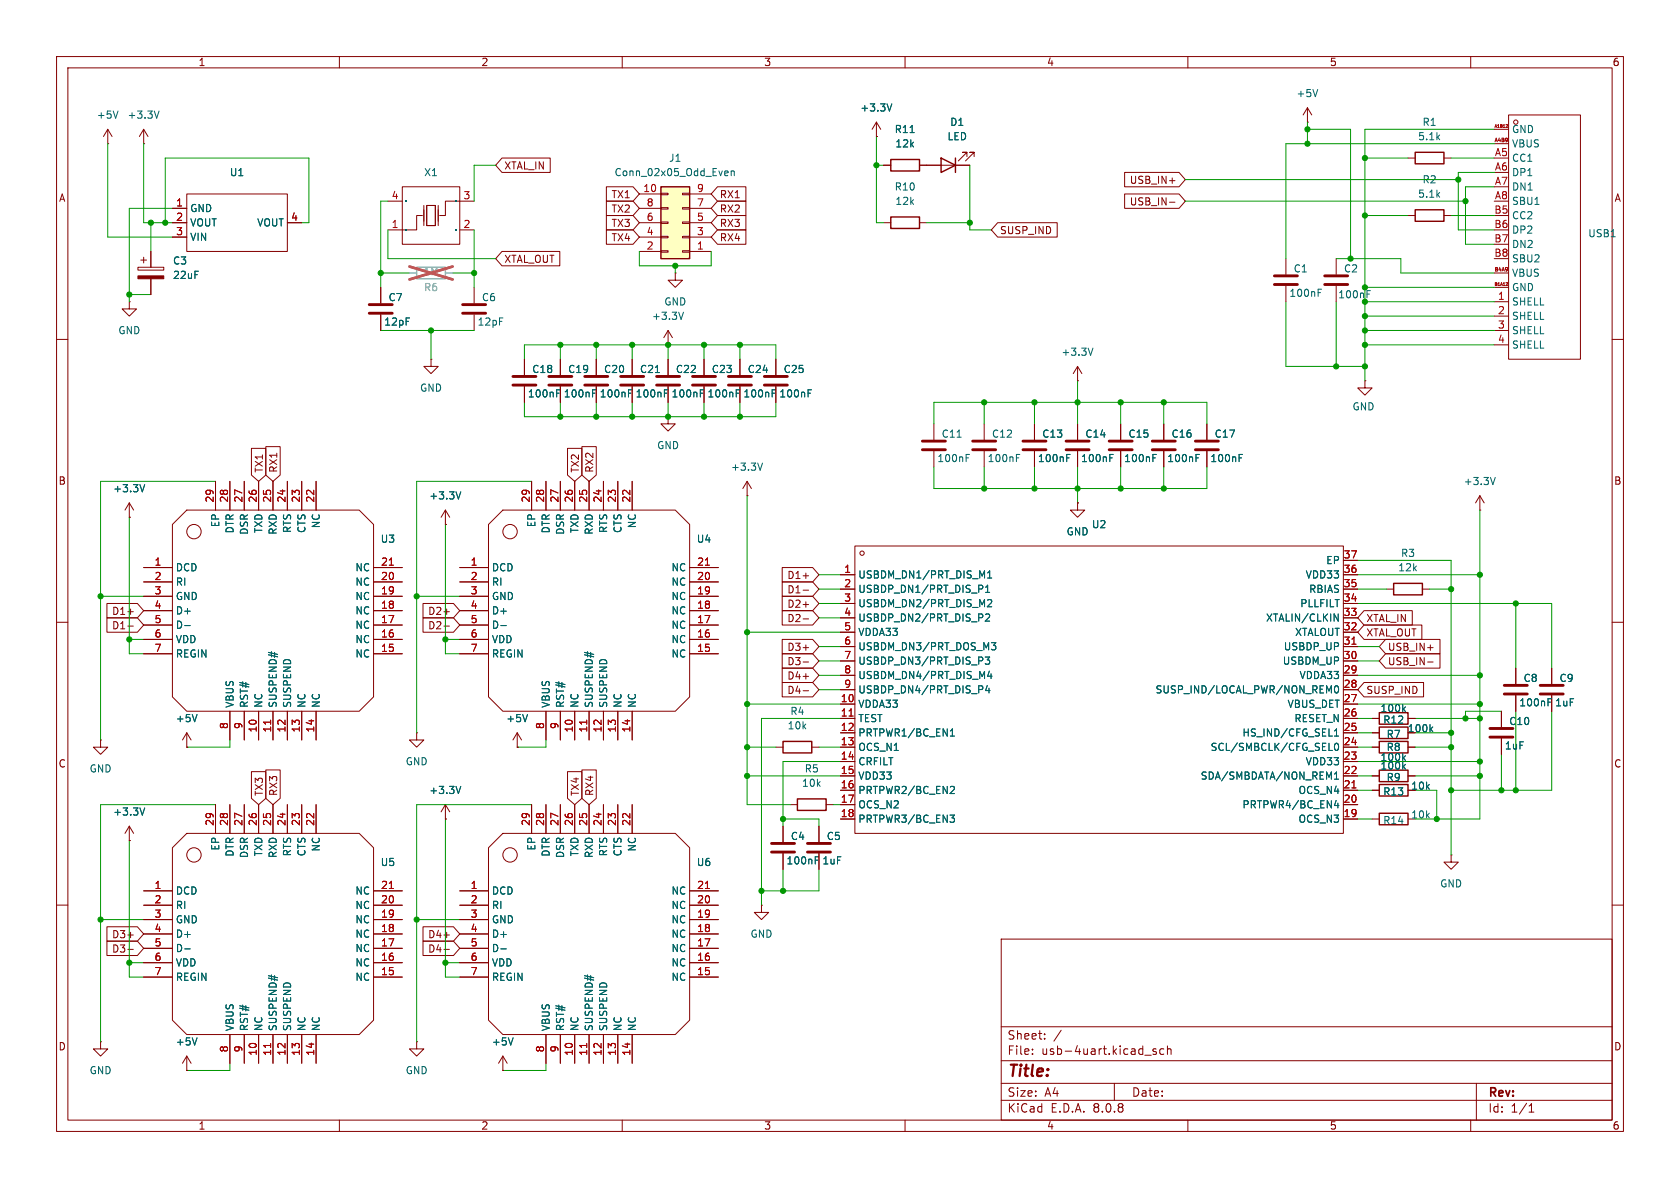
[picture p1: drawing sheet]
<svg xmlns="http://www.w3.org/2000/svg" width="297mm" height="210mm" viewBox="0 0 297 210" stroke-linecap="round" stroke-linejoin="round" font-family="sans-serif">
<defs><g id="words">
<text font-size="2.8" fill="#840000" x="178" y="190.9">Title:</text>
<g font-size="2.1" fill="#840000">
<text x="178" y="184">Sheet:</text>
<text x="178" y="186.7">File:</text>
<text x="184.1" y="186.7">usb-4uart.kicad_sch</text>
<text x="178" y="196.9">KiCad</text>
<text x="178" y="194.1">Size:</text>
<text x="184.7" y="194.1">A4</text>
<text x="185.7" y="196.9">E.D.A.</text>
<text x="193.3" y="196.9">8.0.8</text>
<text x="200" y="194.1">Date:</text>
<text x="263" y="194.3">Rev:</text>
<text x="263" y="196.9">Id:</text>
<text x="267.1" y="196.9">1/1</text>
</g>
<g font-size="1.8" fill="#840000">
<text x="35" y="11.9">1</text>
<text x="85" y="11.9">2</text>
<text x="135" y="11.9">3</text>
<text x="185" y="11.9">4</text>
<text x="235" y="11.9">5</text>
<text x="285" y="11.9">6</text>
<text x="10.3" y="35.9">A</text>
<text x="89.1" y="30.2">XTAL_IN</text>
<text x="108" y="35.2">TX1</text>
<text x="127.2" y="35.2">RX1</text>
<text x="199.6" y="32.7">USB_IN+</text>
<text x="285.3" y="35.9">A</text>
<text x="108" y="40.3">TX3</text>
<text x="108" y="37.8">TX2</text>
<text x="127.2" y="40.3">RX3</text>
<text x="127.2" y="37.8">RX2</text>
<text x="176.7" y="41.6">SUSP_IND</text>
<text x="199.6" y="36.5">USB_IN-</text>
<text x="89.1" y="46.7">XTAL_OUT</text>
<text x="108" y="42.9">TX4</text>
<text x="127.2" y="42.9">RX4</text>
<text x="46.7" y="83.7" transform="rotate(-90 46.7 83.7)">TX1</text>
<text x="49.2" y="83.7" transform="rotate(-90 49.2 83.7)">RX1</text>
<text x="102.6" y="83.7" transform="rotate(-90 102.6 83.7)">TX2</text>
<text x="105.1" y="83.7" transform="rotate(-90 105.1 83.7)">RX2</text>
<text x="10.3" y="85.9">B</text>
<text x="285.3" y="85.9">B</text>
<text x="139.1" y="105.1">D1-</text>
<text x="139.1" y="102.6">D1+</text>
<text x="139.1" y="107.6">D2+</text>
<text x="19.7" y="108.9">D1+</text>
<text x="19.7" y="111.4">D1-</text>
<text x="75.6" y="111.4">D2-</text>
<text x="75.6" y="108.9">D2+</text>
<text x="139.1" y="110.2">D2-</text>
<text x="241.5" y="110.2">XTAL_IN</text>
<text x="241.5" y="112.7">XTAL_OUT</text>
<text x="139.1" y="115.3">D3+</text>
<text x="139.1" y="117.8">D3-</text>
<text x="245.3" y="115.3">USB_IN+</text>
<text x="245.3" y="117.8">USB_IN-</text>
<text x="139.1" y="122.9">D4-</text>
<text x="139.1" y="120.3">D4+</text>
<text x="241.5" y="122.9">SUSP_IND</text>
<text x="248.8" y="129.6">100k</text>
<text x="10.3" y="135.9">C</text>
<text x="285.3" y="135.9">C</text>
<text x="46.7" y="140.8" transform="rotate(-90 46.7 140.8)">TX3</text>
<text x="49.2" y="140.8" transform="rotate(-90 49.2 140.8)">RX3</text>
<text x="102.6" y="140.8" transform="rotate(-90 102.6 140.8)">TX4</text>
<text x="105.1" y="140.8" transform="rotate(-90 105.1 140.8)">RX4</text>
<text x="19.7" y="166.1">D3+</text>
<text x="75.6" y="166.1">D4+</text>
<text x="19.7" y="168.6">D3-</text>
<text x="75.6" y="168.6">D4-</text>
<text x="10.3" y="185.9">D</text>
<text x="285.3" y="185.9">D</text>
<text x="35" y="199.9">1</text>
<text x="85" y="199.9">2</text>
<text x="135" y="199.9">3</text>
<text x="185" y="199.9">4</text>
<text x="235" y="199.9">5</text>
<text x="285" y="199.9">6</text>
</g>
<g font-size="1.8" fill="#006464">
<text x="229.1" y="17.4">+5V</text>
<text x="17" y="21.2">+5V</text>
<text x="22.5" y="21.2">+3.3V</text>
<text x="152" y="19.9">+3.3V</text>
<text x="158.1" y="23.7">R11</text>
<text x="167.9" y="22.5">D1</text>
<text x="251.4" y="22.5">R1</text>
<text x="267.2" y="23.7">GND</text>
<text x="118.2" y="28.8">J1</text>
<text x="158.2" y="26.3">12k</text>
<text x="167.4" y="25">LED</text>
<text x="250.6" y="25">5.1k</text>
<text x="267.2" y="26.3">VBUS</text>
<text x="267.2" y="28.8">CC1</text>
<text x="40.5" y="31.3">U1</text>
<text x="74.9" y="31.3">X1</text>
<text x="108.5" y="31.3">Conn_02x05_Odd_Even</text>
<text x="158.1" y="33.9">R10</text>
<text x="250.6" y="35.2">5.1k</text>
<text x="251.4" y="32.6">R2</text>
<text x="267.2" y="31.3">DP1</text>
<text x="267.2" y="33.9">DN1</text>
<text x="33.5" y="37.7">GND</text>
<text x="33.5" y="40.2">VOUT</text>
<text x="45.4" y="40.2">VOUT</text>
<text x="158.2" y="36.4">12k</text>
<text x="267.2" y="36.4">SBU1</text>
<text x="267.2" y="39">CC2</text>
<text x="267.2" y="41.5">DP2</text>
<text x="30.5" y="47">C3</text>
<text x="33.5" y="42.8">VIN</text>
<text x="267.2" y="44">DN2</text>
<text x="267.2" y="46.6">SBU2</text>
<text x="280.7" y="42.1">USB1</text>
<text x="30.5" y="49.5">22uF</text>
<text x="68.6" y="53.4">C7</text>
<text x="85.1" y="53.4">C6</text>
<text x="227.8" y="52.7">100nF</text>
<text x="228.6" y="48.4">C1</text>
<text x="236.5" y="52.9">100nF</text>
<text x="237.5" y="48.4">C2</text>
<text x="267.2" y="51.7">GND</text>
<text x="267.2" y="49.1">VBUS</text>
<text x="20.8" y="59.3">GND</text>
<text x="67.8" y="57.8">12pF</text>
<text x="84.3" y="57.8">12pF</text>
<text x="115.2" y="56.7">+3.3V</text>
<text x="117.3" y="54.2">GND</text>
<text x="267.2" y="54.2">SHELL</text>
<text x="267.2" y="56.7">SHELL</text>
<text x="267.2" y="59.3">SHELL</text>
<text x="187.6" y="63.1">+3.3V</text>
<text x="267.2" y="61.8">SHELL</text>
<text x="74.2" y="69.4">GND</text>
<text x="93.2" y="70.5">100nF</text>
<text x="94" y="66.1">C18</text>
<text x="99.6" y="70.5">100nF</text>
<text x="100.3" y="66.1">C19</text>
<text x="105.9" y="70.5">100nF</text>
<text x="106.7" y="66.1">C20</text>
<text x="112.3" y="70.5">100nF</text>
<text x="113" y="66.1">C21</text>
<text x="118.6" y="70.5">100nF</text>
<text x="119.4" y="66.1">C22</text>
<text x="125" y="70.5">100nF</text>
<text x="125.7" y="66.1">C23</text>
<text x="131.3" y="70.5">100nF</text>
<text x="132.1" y="66.1">C24</text>
<text x="137.7" y="70.5">100nF</text>
<text x="138.4" y="66.1">C25</text>
<text x="166.4" y="77.6">C11</text>
<text x="175.3" y="77.6">C12</text>
<text x="184.2" y="77.6">C13</text>
<text x="191.8" y="77.6">C14</text>
<text x="199.4" y="77.6">C15</text>
<text x="207" y="77.6">C16</text>
<text x="214.6" y="77.6">C17</text>
<text x="239" y="72.7">GND</text>
<text x="116.1" y="79.6">GND</text>
<text x="129.1" y="83.4">+3.3V</text>
<text x="165.6" y="81.9">100nF</text>
<text x="174.5" y="81.9">100nF</text>
<text x="183.4" y="81.9">100nF</text>
<text x="191" y="81.9">100nF</text>
<text x="198.6" y="81.9">100nF</text>
<text x="206.3" y="81.9">100nF</text>
<text x="213.9" y="81.9">100nF</text>
<text x="19.9" y="87.2">+3.3V</text>
<text x="75.8" y="88.5">+3.3V</text>
<text x="258.7" y="86">+3.3V</text>
<text x="39" y="93.3" transform="rotate(-90 39 93.3)">EP</text>
<text x="41.5" y="94.4" transform="rotate(-90 41.5 94.4)">DTR</text>
<text x="44" y="94.6" transform="rotate(-90 44 94.6)">DSR</text>
<text x="46.6" y="94.3" transform="rotate(-90 46.6 94.3)">TXD</text>
<text x="49.1" y="94.6" transform="rotate(-90 49.1 94.6)">RXD</text>
<text x="51.7" y="94.3" transform="rotate(-90 51.7 94.3)">RTS</text>
<text x="54.2" y="94.3" transform="rotate(-90 54.2 94.3)">CTS</text>
<text x="56.7" y="93.5" transform="rotate(-90 56.7 93.5)">NC</text>
<text x="94.8" y="93.3" transform="rotate(-90 94.8 93.3)">EP</text>
<text x="97.4" y="94.4" transform="rotate(-90 97.4 94.4)">DTR</text>
<text x="99.9" y="94.6" transform="rotate(-90 99.9 94.6)">DSR</text>
<text x="102.5" y="94.3" transform="rotate(-90 102.5 94.3)">TXD</text>
<text x="105" y="94.6" transform="rotate(-90 105 94.6)">RXD</text>
<text x="107.5" y="94.3" transform="rotate(-90 107.5 94.3)">RTS</text>
<text x="110.1" y="94.3" transform="rotate(-90 110.1 94.3)">CTS</text>
<text x="112.6" y="93.5" transform="rotate(-90 112.6 93.5)">NC</text>
<text x="188.5" y="94.8">GND</text>
<text x="192.9" y="93.6">U2</text>
<text x="31" y="101.2">DCD</text>
<text x="62.7" y="101.2">NC</text>
<text x="67.2" y="96.1">U3</text>
<text x="86.9" y="101.2">DCD</text>
<text x="118.6" y="101.2">NC</text>
<text x="123.1" y="96.1">U4</text>
<text x="234.4" y="99.9">EP</text>
<text x="247.1" y="101.2">12k</text>
<text x="247.6" y="98.7">R3</text>
<text x="31" y="103.7">RI</text>
<text x="31" y="106.3">GND</text>
<text x="62.7" y="106.3">NC</text>
<text x="62.7" y="103.7">NC</text>
<text x="86.9" y="103.7">RI</text>
<text x="86.9" y="106.3">GND</text>
<text x="118.6" y="106.3">NC</text>
<text x="118.6" y="103.7">NC</text>
<text x="151.6" y="102.5">USBDM_DN1/PRT_DIS_M1</text>
<text x="151.6" y="105">USBDP_DN1/PRT_DIS_P1</text>
<text x="151.6" y="107.5">USBDM_DN2/PRT_DIS_M2</text>
<text x="229.8" y="107.5">PLLFILT</text>
<text x="230.7" y="102.5">VDD33</text>
<text x="231.3" y="105">RBIAS</text>
<text x="31" y="108.8">D+</text>
<text x="31" y="111.4">D-</text>
<text x="31" y="113.9">VDD</text>
<text x="62.7" y="113.9">NC</text>
<text x="62.7" y="111.4">NC</text>
<text x="62.7" y="108.8">NC</text>
<text x="86.9" y="108.8">D+</text>
<text x="86.9" y="111.4">D-</text>
<text x="86.9" y="113.9">VDD</text>
<text x="118.6" y="113.9">NC</text>
<text x="118.6" y="111.4">NC</text>
<text x="118.6" y="108.8">NC</text>
<text x="151.6" y="110.1">USBDP_DN2/PRT_DIS_P2</text>
<text x="151.6" y="112.6">VDDA33</text>
<text x="223.7" y="110.1">XTALIN/CLKIN</text>
<text x="228.9" y="112.6">XTALOUT</text>
<text x="31" y="116.4">REGIN</text>
<text x="62.7" y="116.4">NC</text>
<text x="86.9" y="116.4">REGIN</text>
<text x="118.6" y="116.4">NC</text>
<text x="151.6" y="115.2">USBDM_DN3/PRT_DOS_M3</text>
<text x="151.6" y="117.7">USBDP_DN3/PRT_DIS_P3</text>
<text x="226.7" y="117.7">USBDM_UP</text>
<text x="226.9" y="115.2">USBDP_UP</text>
<text x="41.5" y="125.2" transform="rotate(-90 41.5 125.2)">VBUS</text>
<text x="44" y="125.2" transform="rotate(-90 44 125.2)">RST#</text>
<text x="46.6" y="125.2" transform="rotate(-90 46.6 125.2)">NC</text>
<text x="49.1" y="125.2" transform="rotate(-90 49.1 125.2)">SUSPEND#</text>
<text x="51.7" y="125.2" transform="rotate(-90 51.7 125.2)">SUSPEND</text>
<text x="54.2" y="125.2" transform="rotate(-90 54.2 125.2)">NC</text>
<text x="56.7" y="125.2" transform="rotate(-90 56.7 125.2)">NC</text>
<text x="97.4" y="125.2" transform="rotate(-90 97.4 125.2)">VBUS</text>
<text x="99.9" y="125.2" transform="rotate(-90 99.9 125.2)">RST#</text>
<text x="102.5" y="125.2" transform="rotate(-90 102.5 125.2)">NC</text>
<text x="105" y="125.2" transform="rotate(-90 105 125.2)">SUSPEND#</text>
<text x="107.5" y="125.2" transform="rotate(-90 107.5 125.2)">SUSPEND</text>
<text x="110.1" y="125.2" transform="rotate(-90 110.1 125.2)">NC</text>
<text x="112.6" y="125.2" transform="rotate(-90 112.6 125.2)">NC</text>
<text x="151.6" y="125.3">VDDA33</text>
<text x="151.6" y="120.2">USBDM_DN4/PRT_DIS_M4</text>
<text x="151.6" y="122.8">USBDP_DN4/PRT_DIS_P4</text>
<text x="204.2" y="122.8">SUSP_IND/LOCAL_PWR/NON_REM0</text>
<text x="227.5" y="125.3">VBUS_DET</text>
<text x="229.6" y="120.2">VDDA33</text>
<text x="268.5" y="125.1">100nF</text>
<text x="269.2" y="120.8">C8</text>
<text x="274.8" y="125.1">1uF</text>
<text x="275.6" y="120.8">C9</text>
<text x="31" y="127.9">+5V</text>
<text x="89.4" y="127.9">+5V</text>
<text x="139.1" y="129.1">10k</text>
<text x="139.6" y="126.6">R4</text>
<text x="151.6" y="127.9">TEST</text>
<text x="151.6" y="130.4">PRTPWR1/BC_EN1</text>
<text x="219.5" y="130.4">HS_IND/CFG_SEL1</text>
<text x="228.7" y="127.9">RESET_N</text>
<text x="244" y="126.1">100k</text>
<text x="244.4" y="128.1">R12</text>
<text x="245" y="130.7">R7</text>
<text x="266.7" y="128.4">C10</text>
<text x="15.7" y="136.8">GND</text>
<text x="71.6" y="135.5">GND</text>
<text x="142.2" y="136.8">R5</text>
<text x="151.6" y="132.9">OCS_N1</text>
<text x="151.6" y="135.5">CRFILT</text>
<text x="213.9" y="132.9">SCL/SMBCLK/CFG_SEL0</text>
<text x="230.7" y="135.5">VDD33</text>
<text x="244" y="136.2">100k</text>
<text x="244" y="134.7">100k</text>
<text x="245" y="132.9">R8</text>
<text x="265.9" y="132.7">1uF</text>
<text x="75.8" y="140.6">+3.3V</text>
<text x="141.7" y="139.3">10k</text>
<text x="151.6" y="138">VDD33</text>
<text x="151.6" y="140.6">PRTPWR2/BC_EN2</text>
<text x="151.6" y="143.1">OCS_N2</text>
<text x="212.2" y="138">SDA/SMBDATA/NON_REM1</text>
<text x="219.5" y="143.1">PRTPWR4/BC_EN4</text>
<text x="229.5" y="140.6">OCS_N4</text>
<text x="244.4" y="140.8">R13</text>
<text x="245" y="138.3">R9</text>
<text x="249.4" y="139.8">10k</text>
<text x="19.9" y="144.4">+3.3V</text>
<text x="139.7" y="148.7">C4</text>
<text x="146.1" y="148.7">C5</text>
<text x="151.6" y="145.6">PRTPWR3/BC_EN3</text>
<text x="229.5" y="145.6">OCS_N3</text>
<text x="244.4" y="145.9">R14</text>
<text x="249.4" y="144.9">10k</text>
<text x="39" y="150.5" transform="rotate(-90 39 150.5)">EP</text>
<text x="41.5" y="151.5" transform="rotate(-90 41.5 151.5)">DTR</text>
<text x="44" y="151.8" transform="rotate(-90 44 151.8)">DSR</text>
<text x="46.6" y="151.5" transform="rotate(-90 46.6 151.5)">TXD</text>
<text x="49.1" y="151.8" transform="rotate(-90 49.1 151.8)">RXD</text>
<text x="51.7" y="151.5" transform="rotate(-90 51.7 151.5)">RTS</text>
<text x="54.2" y="151.5" transform="rotate(-90 54.2 151.5)">CTS</text>
<text x="56.7" y="150.6" transform="rotate(-90 56.7 150.6)">NC</text>
<text x="67.2" y="153.3">U5</text>
<text x="94.8" y="150.5" transform="rotate(-90 94.8 150.5)">EP</text>
<text x="97.4" y="151.5" transform="rotate(-90 97.4 151.5)">DTR</text>
<text x="99.9" y="151.8" transform="rotate(-90 99.9 151.8)">DSR</text>
<text x="102.5" y="151.5" transform="rotate(-90 102.5 151.5)">TXD</text>
<text x="105" y="151.8" transform="rotate(-90 105 151.8)">RXD</text>
<text x="107.5" y="151.5" transform="rotate(-90 107.5 151.5)">RTS</text>
<text x="110.1" y="151.5" transform="rotate(-90 110.1 151.5)">CTS</text>
<text x="112.6" y="150.6" transform="rotate(-90 112.6 150.6)">NC</text>
<text x="123.1" y="153.3">U6</text>
<text x="138.9" y="153">100nF</text>
<text x="145.3" y="153">1uF</text>
<text x="31" y="158.3">DCD</text>
<text x="31" y="160.9">RI</text>
<text x="62.7" y="160.9">NC</text>
<text x="62.7" y="158.3">NC</text>
<text x="86.9" y="158.3">DCD</text>
<text x="86.9" y="160.9">RI</text>
<text x="118.6" y="160.9">NC</text>
<text x="118.6" y="158.3">NC</text>
<text x="254.5" y="157.1">GND</text>
<text x="31" y="163.4">GND</text>
<text x="31" y="166">D+</text>
<text x="62.7" y="166">NC</text>
<text x="62.7" y="163.4">NC</text>
<text x="86.9" y="163.4">GND</text>
<text x="86.9" y="166">D+</text>
<text x="118.6" y="166">NC</text>
<text x="118.6" y="163.4">NC</text>
<text x="132.6" y="166">GND</text>
<text x="31" y="168.5">D-</text>
<text x="31" y="171">VDD</text>
<text x="31" y="173.6">REGIN</text>
<text x="62.7" y="173.6">NC</text>
<text x="62.7" y="171">NC</text>
<text x="62.7" y="168.5">NC</text>
<text x="86.9" y="168.5">D-</text>
<text x="86.9" y="171">VDD</text>
<text x="86.9" y="173.6">REGIN</text>
<text x="118.6" y="173.6">NC</text>
<text x="118.6" y="171">NC</text>
<text x="118.6" y="168.5">NC</text>
<text x="31" y="185">+5V</text>
<text x="41.5" y="182.4" transform="rotate(-90 41.5 182.4)">VBUS</text>
<text x="44" y="182.4" transform="rotate(-90 44 182.4)">RST#</text>
<text x="46.6" y="182.4" transform="rotate(-90 46.6 182.4)">NC</text>
<text x="49.1" y="182.4" transform="rotate(-90 49.1 182.4)">SUSPEND#</text>
<text x="51.7" y="182.4" transform="rotate(-90 51.7 182.4)">SUSPEND</text>
<text x="54.2" y="182.4" transform="rotate(-90 54.2 182.4)">NC</text>
<text x="56.7" y="182.4" transform="rotate(-90 56.7 182.4)">NC</text>
<text x="86.9" y="185">+5V</text>
<text x="97.4" y="182.4" transform="rotate(-90 97.4 182.4)">VBUS</text>
<text x="99.9" y="182.4" transform="rotate(-90 99.9 182.4)">RST#</text>
<text x="102.5" y="182.4" transform="rotate(-90 102.5 182.4)">NC</text>
<text x="105" y="182.4" transform="rotate(-90 105 182.4)">SUSPEND#</text>
<text x="107.5" y="182.4" transform="rotate(-90 107.5 182.4)">SUSPEND</text>
<text x="110.1" y="182.4" transform="rotate(-90 110.1 182.4)">NC</text>
<text x="112.6" y="182.4" transform="rotate(-90 112.6 182.4)">NC</text>
<text x="15.7" y="190.1">GND</text>
<text x="71.6" y="190.1">GND</text>
</g>
<g font-size="1.8" fill="#a90000">
<text x="264.2" y="27.7">A5</text>
<text x="69.1" y="35.3">4</text>
<text x="81.8" y="35.3">3</text>
<text x="113.6" y="34">10</text>
<text x="123.1" y="34">9</text>
<text x="264.2" y="30.2">A6</text>
<text x="264.2" y="32.8">A7</text>
<text x="264.2" y="35.3">A8</text>
<text x="31" y="36.6">1</text>
<text x="31" y="39.1">2</text>
<text x="31" y="41.7">3</text>
<text x="51.4" y="39.1">4</text>
<text x="69.1" y="40.4">1</text>
<text x="81.8" y="40.4">2</text>
<text x="114.2" y="41.7">4</text>
<text x="114.2" y="39.1">6</text>
<text x="114.2" y="36.6">8</text>
<text x="123.1" y="41.7">3</text>
<text x="123.1" y="39.1">5</text>
<text x="123.1" y="36.6">7</text>
<text x="264.1" y="37.8">B5</text>
<text x="264.1" y="40.4">B6</text>
<text x="114.2" y="44.2">2</text>
<text x="123.1" y="44.2">1</text>
<text x="264.1" y="42.9">B7</text>
<text x="264.1" y="45.5">B8</text>
<text x="264.7" y="53.1">1</text>
<text x="264.7" y="55.6">2</text>
<text x="264.7" y="58.2">3</text>
<text x="264.7" y="60.7">4</text>
<text x="37.8" y="88.9" transform="rotate(-90 37.8 88.9)">29</text>
<text x="40.4" y="88.9" transform="rotate(-90 40.4 88.9)">28</text>
<text x="42.9" y="88.9" transform="rotate(-90 42.9 88.9)">27</text>
<text x="45.5" y="88.9" transform="rotate(-90 45.5 88.9)">26</text>
<text x="48" y="88.9" transform="rotate(-90 48 88.9)">25</text>
<text x="50.5" y="88.9" transform="rotate(-90 50.5 88.9)">24</text>
<text x="53.1" y="88.9" transform="rotate(-90 53.1 88.9)">23</text>
<text x="55.6" y="88.9" transform="rotate(-90 55.6 88.9)">22</text>
<text x="93.7" y="88.9" transform="rotate(-90 93.7 88.9)">29</text>
<text x="96.3" y="88.9" transform="rotate(-90 96.3 88.9)">28</text>
<text x="98.8" y="88.9" transform="rotate(-90 98.8 88.9)">27</text>
<text x="101.3" y="88.9" transform="rotate(-90 101.3 88.9)">26</text>
<text x="103.9" y="88.9" transform="rotate(-90 103.9 88.9)">25</text>
<text x="106.4" y="88.9" transform="rotate(-90 106.4 88.9)">24</text>
<text x="109" y="88.9" transform="rotate(-90 109 88.9)">23</text>
<text x="111.5" y="88.9" transform="rotate(-90 111.5 88.9)">22</text>
<text x="27.2" y="100.1">1</text>
<text x="67.3" y="100.1">21</text>
<text x="83.1" y="100.1">1</text>
<text x="123.1" y="100.1">21</text>
<text x="149.2" y="101.3">1</text>
<text x="237.4" y="101.3">36</text>
<text x="237.4" y="98.8">37</text>
<text x="27.2" y="102.6">2</text>
<text x="27.2" y="105.2">3</text>
<text x="27.2" y="107.7">4</text>
<text x="67.3" y="107.7">18</text>
<text x="67.3" y="105.2">19</text>
<text x="67.3" y="102.6">20</text>
<text x="83.1" y="102.6">2</text>
<text x="83.1" y="105.2">3</text>
<text x="83.1" y="107.7">4</text>
<text x="123.1" y="107.7">18</text>
<text x="123.1" y="105.2">19</text>
<text x="123.1" y="102.6">20</text>
<text x="149.2" y="103.9">2</text>
<text x="149.2" y="106.4">3</text>
<text x="237.4" y="106.4">34</text>
<text x="237.4" y="103.9">35</text>
<text x="27.2" y="110.2">5</text>
<text x="27.2" y="112.8">6</text>
<text x="67.3" y="112.8">16</text>
<text x="67.3" y="110.2">17</text>
<text x="83.1" y="110.2">5</text>
<text x="83.1" y="112.8">6</text>
<text x="123.1" y="112.8">16</text>
<text x="123.1" y="110.2">17</text>
<text x="149.2" y="109">4</text>
<text x="149.2" y="111.5">5</text>
<text x="237.4" y="111.5">32</text>
<text x="237.4" y="109">33</text>
<text x="27.2" y="115.3">7</text>
<text x="67.3" y="115.3">15</text>
<text x="83.1" y="115.3">7</text>
<text x="123.1" y="115.3">15</text>
<text x="149.2" y="114">6</text>
<text x="149.2" y="116.6">7</text>
<text x="149.2" y="119.1">8</text>
<text x="237.4" y="119.1">29</text>
<text x="237.4" y="116.6">30</text>
<text x="237.4" y="114">31</text>
<text x="148.5" y="124.2">10</text>
<text x="149.2" y="121.7">9</text>
<text x="237.4" y="124.2">27</text>
<text x="237.4" y="121.7">28</text>
<text x="40.4" y="129" transform="rotate(-90 40.4 129)">8</text>
<text x="42.9" y="129" transform="rotate(-90 42.9 129)">9</text>
<text x="45.5" y="129.6" transform="rotate(-90 45.5 129.6)">10</text>
<text x="48" y="129.6" transform="rotate(-90 48 129.6)">11</text>
<text x="50.5" y="129.6" transform="rotate(-90 50.5 129.6)">12</text>
<text x="53.1" y="129.6" transform="rotate(-90 53.1 129.6)">13</text>
<text x="55.6" y="129.6" transform="rotate(-90 55.6 129.6)">14</text>
<text x="96.3" y="129" transform="rotate(-90 96.3 129)">8</text>
<text x="98.8" y="129" transform="rotate(-90 98.8 129)">9</text>
<text x="101.3" y="129.6" transform="rotate(-90 101.3 129.6)">10</text>
<text x="103.9" y="129.6" transform="rotate(-90 103.9 129.6)">11</text>
<text x="106.4" y="129.6" transform="rotate(-90 106.4 129.6)">12</text>
<text x="109" y="129.6" transform="rotate(-90 109 129.6)">13</text>
<text x="111.5" y="129.6" transform="rotate(-90 111.5 129.6)">14</text>
<text x="148.5" y="126.7">11</text>
<text x="148.5" y="129.3">12</text>
<text x="148.5" y="131.8">13</text>
<text x="237.4" y="131.8">24</text>
<text x="237.4" y="129.3">25</text>
<text x="237.4" y="126.7">26</text>
<text x="148.5" y="134.4">14</text>
<text x="148.5" y="136.9">15</text>
<text x="237.4" y="136.9">22</text>
<text x="237.4" y="134.4">23</text>
<text x="148.5" y="139.4">16</text>
<text x="148.5" y="142">17</text>
<text x="237.4" y="142">20</text>
<text x="237.4" y="139.4">21</text>
<text x="37.8" y="146.1" transform="rotate(-90 37.8 146.1)">29</text>
<text x="40.4" y="146.1" transform="rotate(-90 40.4 146.1)">28</text>
<text x="42.9" y="146.1" transform="rotate(-90 42.9 146.1)">27</text>
<text x="45.5" y="146.1" transform="rotate(-90 45.5 146.1)">26</text>
<text x="48" y="146.1" transform="rotate(-90 48 146.1)">25</text>
<text x="50.5" y="146.1" transform="rotate(-90 50.5 146.1)">24</text>
<text x="53.1" y="146.1" transform="rotate(-90 53.1 146.1)">23</text>
<text x="55.6" y="146.1" transform="rotate(-90 55.6 146.1)">22</text>
<text x="93.7" y="146.1" transform="rotate(-90 93.7 146.1)">29</text>
<text x="96.3" y="146.1" transform="rotate(-90 96.3 146.1)">28</text>
<text x="98.8" y="146.1" transform="rotate(-90 98.8 146.1)">27</text>
<text x="101.3" y="146.1" transform="rotate(-90 101.3 146.1)">26</text>
<text x="103.9" y="146.1" transform="rotate(-90 103.9 146.1)">25</text>
<text x="106.4" y="146.1" transform="rotate(-90 106.4 146.1)">24</text>
<text x="109" y="146.1" transform="rotate(-90 109 146.1)">23</text>
<text x="111.5" y="146.1" transform="rotate(-90 111.5 146.1)">22</text>
<text x="148.5" y="144.5">18</text>
<text x="237.4" y="144.5">19</text>
<text x="27.2" y="157.2">1</text>
<text x="27.2" y="159.8">2</text>
<text x="67.3" y="159.8">20</text>
<text x="67.3" y="157.2">21</text>
<text x="83.1" y="157.2">1</text>
<text x="83.1" y="159.8">2</text>
<text x="123.1" y="159.8">20</text>
<text x="123.1" y="157.2">21</text>
<text x="27.2" y="162.3">3</text>
<text x="27.2" y="164.8">4</text>
<text x="27.2" y="167.4">5</text>
<text x="67.3" y="167.4">17</text>
<text x="67.3" y="164.8">18</text>
<text x="67.3" y="162.3">19</text>
<text x="83.1" y="162.3">3</text>
<text x="83.1" y="164.8">4</text>
<text x="83.1" y="167.4">5</text>
<text x="123.1" y="167.4">17</text>
<text x="123.1" y="164.8">18</text>
<text x="123.1" y="162.3">19</text>
<text x="27.2" y="169.9">6</text>
<text x="27.2" y="172.5">7</text>
<text x="67.3" y="172.5">15</text>
<text x="67.3" y="169.9">16</text>
<text x="83.1" y="169.9">6</text>
<text x="83.1" y="172.5">7</text>
<text x="123.1" y="172.5">15</text>
<text x="123.1" y="169.9">16</text>
<text x="40.4" y="186.1" transform="rotate(-90 40.4 186.1)">8</text>
<text x="42.9" y="186.1" transform="rotate(-90 42.9 186.1)">9</text>
<text x="45.5" y="186.7" transform="rotate(-90 45.5 186.7)">10</text>
<text x="48" y="186.7" transform="rotate(-90 48 186.7)">11</text>
<text x="50.5" y="186.7" transform="rotate(-90 50.5 186.7)">12</text>
<text x="53.1" y="186.7" transform="rotate(-90 53.1 186.7)">13</text>
<text x="55.6" y="186.7" transform="rotate(-90 55.6 186.7)">14</text>
<text x="96.3" y="186.1" transform="rotate(-90 96.3 186.1)">8</text>
<text x="98.8" y="186.1" transform="rotate(-90 98.8 186.1)">9</text>
<text x="101.3" y="186.7" transform="rotate(-90 101.3 186.7)">10</text>
<text x="103.9" y="186.7" transform="rotate(-90 103.9 186.7)">11</text>
<text x="106.4" y="186.7" transform="rotate(-90 106.4 186.7)">12</text>
<text x="109" y="186.7" transform="rotate(-90 109 186.7)">13</text>
<text x="111.5" y="186.7" transform="rotate(-90 111.5 186.7)">14</text>
</g>
<g font-size="1.8" fill="#989898">
<text x="74.8" y="48.9">1M</text>
<text x="74.9" y="51.7">R6</text>
</g>
<g font-size=".9" fill="#a90000">
<text x="264.1" y="25.1">A4B9</text>
<text x="264.1" y="48">B4A9</text>
</g>
<g font-size=".7" fill="#a90000">
<text x="264.1" y="22.6">A1B12</text>
<text x="264.1" y="50.5">B1A12</text>
</g>
</g></defs>
<g fill="none" stroke="#840000" stroke-width=".18">
<path d="M10 10h277v190h-277zM12 12h273v186h-273zM60 10v2M110 10v2M160 10v2M210 10v2M260 10v2M19 25.4h.1M19 22.9l-.7 1.2M19 22.9v2.5M19 22.9l.8 1.2M25.4 25.4h.1"/>
<path d="M25.4 22.9l-.8 1.2M25.4 22.9v2.5M25.4 22.9l.8 1.2M30.5 36.8h2.5M30.5 39.4h2.5M33 34.3h17.8v10.2h-17.8zM50.8 39.4h2.5M68.6 35.6h2.5M71.1 33h10.2v10.2h-10.2zM74.7 38.1h-1v2.5h-5.1M74.9 36.3v3.6M75.4 36.3h1.6v3.6h-1.6z"/>
<path d="M77.5 36.3v3.6M83.8 35.6h-5.1v2.5h-1M248.9 27.9h1.3M248.9 38.1h1.3M255.3 27.9h1.2M255.3 38.1h1.2M24.4 47.2h4.6v.6h-4.6zM24.9 46h1M25.4 45.5v1M26.7 44.5v2.7M26.7 49.3v2.8M30.5 41.9h2.5"/>
<path d="M81.3 40.6h2.5M83.8 50.8v2.8M83.8 55.6v2.8M118.1 58.4l-.8 1.3M118.1 58.4v2.6M118.1 58.4l.8 1.3M119.4 48.3v1.2h1.2l-1.2 1.3-1.3-1.3h1.3M119.4 48.3h.1M10 60h2M76.2 63.5v1.3h1.3l-1.3 1.2-1.3-1.2h1.3M76.2 63.5h.1M92.7 63.5v2.8"/>
<path d="M92.7 68.3v2.8M99.1 63.5v2.8M99.1 68.3v2.8M105.4 63.5v2.8M105.4 68.3v2.8M118.1 61h.1M118.1 73.7v1.2h1.3l-1.3 1.3-1.3-1.3h1.3M118.1 73.7h.1M118.1 63.5v2.8M118.1 68.3v2.8M124.5 63.5v2.8M124.5 68.3v2.8"/>
<path d="M241.3 67.3v1.3h1.3l-1.3 1.3-1.3-1.3h1.3M241.3 67.3h.1M285 60h2M22.9 91.4h.1M22.9 88.9l-.8 1.3M22.9 88.9v2.5M22.9 88.9l.7 1.3M132.1 87.6h.1M132.1 85.1l-.8 1.3M132.1 85.1v2.5M132.1 85.1l.7 1.3M151.1 96.5h86.4v50.8h-86.4z"/>
<path d="M190.5 88.9v1.3h1.3l-1.3 1.2-1.3-1.2h1.3M190.5 88.9h.1M237.5 99.1h2.5M261.6 90.2h.1M261.6 87.6l-.7 1.3M261.6 87.6v2.6M261.6 87.6l.8 1.3M10 110h2M148.6 101.6h2.5M148.6 104.1h2.5M148.6 119.4h2.5M148.6 106.7h2.5"/>
<path d="M148.6 116.8h2.5M148.6 114.3h2.5M148.6 111.8h2.5M148.6 109.2h2.5M237.5 101.6h2.5M237.5 104.1h2.5M237.5 119.4h2.5M237.5 106.7h2.5M237.5 116.8h2.5M237.5 114.3h2.5M237.5 111.8h2.5M237.5 109.2h2.5"/>
<path d="M285 110h2M33 132.1h.1M33 129.5l-.7 1.3M33 129.5v2.6M33 129.5l.8 1.3M73.7 129.5v1.3h1.2l-1.2 1.3-1.3-1.3h1.3M73.7 129.5h.1M148.6 139.7h2.5M148.6 127h2.5M148.6 137.2h2.5M148.6 124.5h2.5M148.6 129.5h2.5"/>
<path d="M148.6 132.1h2.5M148.6 134.6h2.5M148.6 121.9h2.5M237.5 139.7h2.5M237.5 127h2.5M237.5 137.2h2.5M237.5 124.5h2.5M237.5 129.5h2.5M237.5 132.1h2.5M237.5 134.6h2.5M237.5 121.9h2.5M242.6 139.7h1.2"/>
<path d="M242.6 127h1.2M242.6 137.2h1.2M248.9 139.7h1.3M248.9 127h1.3M248.9 137.2h1.3M25.4 157.5h5.1M33 147.3h30.5l2.5 2.6v30.4l-2.5 2.6h-30.5l-2.5-2.6v-30.4zM38.1 142.2v5.1M40.6 142.2v5.1M43.2 142.2v5.1M45.7 142.2v5.1M48.3 142.2v5.1"/>
<path d="M50.8 142.2v5.1M53.3 142.2v5.1M55.9 142.2v5.1M66 157.5h5.1M81.3 157.5h5.1M88.9 147.3h30.5l2.5 2.6v30.4l-2.5 2.6h-30.5l-2.5-2.6v-30.4zM94 142.2v5.1M96.5 142.2v5.1M99.1 142.2v5.1M101.6 142.2v5.1M104.1 142.2v5.1M106.7 142.2v5.1"/>
<path d="M109.2 142.2v5.1M111.8 142.2v5.1M121.9 157.5h5.1M138.4 146.1v2.7M138.4 150.9v2.8M148.6 144.8h2.5M148.6 142.2h2.5M237.5 144.8h2.5M237.5 142.2h2.5M242.6 144.8h1.2M248.9 144.8h1.3M256.5 151.1v1.3h1.3l-1.3 1.3-1.2-1.3h1.2"/>
<path d="M256.5 151.1h.1M10 160h2M25.4 172.7h5.1M25.4 170.2h5.1M25.4 167.6h5.1M25.4 165.1h5.1M25.4 162.6h5.1M25.4 160h5.1M66 172.7h5.1M66 170.2h5.1M66 167.6h5.1M66 165.1h5.1"/>
<path d="M66 162.6h5.1M66 160h5.1M81.3 172.7h5.1M81.3 170.2h5.1M81.3 167.6h5.1M81.3 165.1h5.1M81.3 162.6h5.1M81.3 160h5.1M121.9 172.7h5.1M121.9 170.2h5.1M121.9 167.6h5.1M121.9 165.1h5.1"/>
<path d="M121.9 162.6h5.1M121.9 160h5.1M177 166h108v32h-108zM285 160h2M17.8 184.2v1.2h1.2l-1.2 1.3-1.3-1.3h1.3M17.8 184.2h.1M33 189.2h.1M33 186.7v2.5M33 186.7l-.7 1.3M33 186.7l.8 1.3M40.6 182.9v5.1M43.2 182.9v5.1"/>
<path d="M45.7 182.9v5.1M48.3 182.9v5.1M50.8 182.9v5.1M53.3 182.9v5.1M55.9 182.9v5.1M60 198v2M73.7 184.2v1.2h1.2l-1.2 1.3-1.3-1.3h1.3M73.7 184.2h.1M88.9 189.2h.1M88.9 186.7l-.8 1.3M88.9 186.7v2.5M88.9 186.7l.8 1.3"/>
<path d="M96.5 182.9v5.1M99.1 182.9v5.1M101.6 182.9v5.1M104.1 182.9v5.1M106.7 182.9v5.1M109.2 182.9v5.1M110 198v2M111.8 182.9v5.1M160 198v2M177 194.5h108M177 191.5h108M177 187.5h108"/>
<path d="M177 181.5h108M182.5 186.3v.1M182.5 185.5v.1M184.7 183.6v.1M184.7 182.8v.1M187.6 182.1l-1.3 2M197 191.5v3M202.4 186.5h1.1M204.4 185.5l-.4-.1-.2 .2 .1 .2 .5 .2v.3h-.6M205.7 185.5l-.4-.1-.3 .3v.4l.2 .2h.5M206.4 185.5l.2-.1 .4 .1v.9M206.4 184.9v1.5"/>
<path d="M210 198v2M260 198v2M261 191.5v6.5M270.3 196.6h.9M270.3 195.5l.4-.4v1.5"/>
<circle cx="152.4" cy="97.8" r=".38"/>
<circle cx="34.3" cy="151.1" r="1.27"/>
<circle cx="90.2" cy="151.1" r="1.27"/>
</g>
<g fill="none" stroke="#006464" stroke-width=".18">
<path d="M20.9 19.6l-.5 1.3M28.1 19.6l-.4 1.3M71.7 35.5v.1M71.7 35.6h.1M71.7 35.5h.1M71.8 35.5v.1M71.8 35.5h.1M71.8 35.6h.1M80.6 35.5v.1M80.6 35.5h.1M80.6 35.6h.1M80.7 35.5v.1"/>
<path d="M80.7 35.5h.1M71.7 40.6h.1M71.8 40.6h.1M71.8 40.6h-.1M80.6 40.6h.1M80.7 40.6h.1M120.8 55.2l-.4 1.3M98.4 69.5h.4M98.4 68.9h.6M104.8 69.5h.4M104.8 68.9h.6M111.1 69.5h.4"/>
<path d="M111.1 68.9h.6M123.8 69.5h.4M123.8 68.9h.6M130.2 69.5h.4M130.2 68.9h.6M25.6 85.7l-.4 1.2M134.8 81.9l-.4 1.2M264.3 84.4l-.4 1.3M173.6 103.5l.2 .2-.2 .4M174.2 116.1h.8l-.5 .5 .4 .2v.5l-.2 .1-.5-.1M174.2 108.7l.5-.2 .3 .4-.8 .9h.8M174.2 104.7h.8"/>
<path d="M174.2 103.8l.4-.4v1.3M174.6 102.2h.7M174.6 101.3l.4-.4v1.3M174.6 106.1l.5-.1 .2 .4-.8 .9h.8M174.9 118.6l-.3 .9h.8M175.2 119.1v.9M175.3 113.6h.7l-.4 .5 .4 .1v.6l-.2 .1-.5-.1M235.9 108.5l.7 1.3v-1.3M34.8 126.3l-.4 1.3M168 130.1h.7M168 129.2l.4-.4v1.3M168.2 139l.4 .1 .1 .3-.8 .9h.8"/>
<path d="M174.5 121.2l-.3 .9h.8M174.8 121.7v.8M234.9 132.7h.7M234.9 122.1l.5-.9v1.3M235.9 130.1h.7M235.9 137.7h.7M235.9 129.2l.4-.4v1.3M235.9 136.8l.4-.3v1.2M236 131.5l.2-.1a.68 .68 0 0 1 .5 .6 .68 .68 0 0 1-.5 .7l-.2-.2-.1-.3zM236.1 121.3l.1-.1a.68 .68 0 0 1 .5 .7 .68 .68 0 0 1-.5 .6 .84 .84 0 0 1-.1-1.2zM248.1 125.3l.4 .5M248.1 135.5l.4 .5"/>
<path d="M248.5 125l-.5 .4M248.5 135.1l-.5 .5M144.1 152.1h.5M144.1 151.5h.6M167.9 144.1h.8l-.4 .5 .4 .1v.4l-.2 .3h-.4M236.2 141.5l-.3 .9h.8M236.5 142v.8M32.7 167.7h.9M88.5 167.7h1M34.8 183.5l-.4 1.2M90.7 183.5l-.4 1.2"/>
</g>
<path d="M250.2 26.9h5.1v2.1h-5.1zM250.2 37.1h5.1v2h-5.1zM243.8 138.7h5.1v2h-5.1zM243.8 126h5.1v2h-5.1zM243.8 136.1h5.1v2.1h-5.1zM243.8 143.8h5.1v2h-5.1z" fill="none" stroke="#840000" stroke-width=".25"/>
<g fill="none" stroke="#840000" stroke-width=".51">
<path d="M81.8 55.4h4.1M81.8 53.8h4.1M90.7 68.1h4M90.7 66.5h4M97 68.1h4.1M97 66.5h4.1M103.4 68.1h4M103.4 66.5h4M116.1 68.1h4M116.1 66.5h4M122.4 68.1h4.1M122.4 66.5h4.1"/>
<path d="M136.4 150.6h4.1M136.4 149.1h4.1"/>
</g>
<path d="M73.7 47.2h5v2.1h-5z" fill="none" stroke="#a1a1a1" stroke-width=".25"/>
<path d="M72.4 48.3h1.3M78.7 48.3h1.3" fill="none" stroke="#a1a1a1" stroke-width=".18"/>
<path d="M72.4 47.1l7.6 2.3M80 47.1l-7.6 2.3" fill="none" stroke="#e65255" stroke-width=".46"/>
<path d="M24.4 48.8h4.6v.5h-4.6z" fill="#840000" stroke="#840000" stroke-width=".18"/>
<path d="M239 113.9h.7M150.1 126.6h.7M239 139.3h.7M68.8 157.1h.7M124.7 157.1h.7M47.8 184.5v.7M103.7 184.5v.7" fill="none" stroke="#a90000" stroke-width=".18"/>
<path d="M116.8 33h5.1v12.7h-5.1z" fill="#ffffc2"/>
<g fill="none" stroke="#840000" stroke-width=".18">
<path d="M231.1 19.1l-.7 1.2M231.1 19.1v2.5M231.1 19.1l.8 1.2M30.5 39.4h2.5M30.5 36.8h2.5M50.8 39.4h2.5M88.7 27.9h8.6v2.6h-8.6l-1.1-1.3zM107.2 38.1h4.7l1.1 1.3-1.1 1.2h-4.7zM107.2 35.6h4.7l1.1 1.2-1.1 1.3h-4.7zM107.2 33h4.7l1.1 1.3-1.1 1.3h-4.7zM113 34.3h3.8M113 39.4h3.8"/>
<path d="M113 36.8h3.8M116.8 34.2h1.3v.2h-1.3zM116.8 36.7h1.3v.3h-1.3zM116.8 39.2h1.3v.3h-1.3zM120.6 34.2h1.3v.2h-1.3zM120.6 36.7h1.3v.3h-1.3zM120.6 39.2h1.3v.3h-1.3zM121.9 34.3h3.8M121.9 39.4h3.8M121.9 36.8h3.8M126.8 38.1h5.1v2.5h-5.1l-1.1-1.2zM126.8 35.6h5.1v2.5h-5.1l-1.1-1.3z"/>
<path d="M126.8 33h5.1v2.6h-5.1l-1.1-1.3zM154.9 24.1h.1M154.9 21.6l-.7 1.3M154.9 21.6v2.5M154.9 21.6l.8 1.3M156.2 39.4h1.3M156.2 29.2h1.3M162.6 39.4h1.2M162.6 29.2h8.8M170.9 27.7v-.8h-.7h.7l-1.5 1.5M172.2 27.7v-.8h-.8h.8l-1.5 1.5M176.4 39.4h10.5v2.5h-10.5l-1.1-1.3z"/>
<path d="M198.8 30.5h9.6l1.1 1.3-1.1 1.2h-9.6zM198.8 34.3h9.6l1.1 1.3-1.1 1.2h-9.6zM206.8 31.9h.9M206.8 35.7h.9M231.1 21.6h.1M264.2 22.9h2.5M264.2 25.4h2.5M266.7 20.3h12.7v43.2h-12.7zM22.9 53.3v1.3h1.2l-1.2 1.3-1.3-1.3h1.3M22.9 53.3h.1M26.7 44.5v2.7M26.7 49.3v2.8"/>
<path d="M30.5 41.9h2.5M67.3 50.8v2.8M67.3 55.6v2.8M88.7 44.4h10.3v2.6h-10.3l-1.1-1.3zM107.2 40.6h4.7l1.1 1.3-1.1 1.3h-4.7zM113 44.5h3.8M113 41.9h3.8M116.8 41.8h1.3v.2h-1.3zM116.8 44.3h1.3v.3h-1.3zM120.6 41.8h1.3v.2h-1.3zM120.6 44.3h1.3v.3h-1.3zM121.9 44.5h3.8"/>
<path d="M121.9 41.9h3.8M126.8 40.6h5.1v2.6h-5.1l-1.1-1.3zM227.3 45.7v2.8M227.3 50.5v2.8M236.2 45.7v2.8M236.2 50.5v2.8M264.2 53.3h2.5M264.2 55.9h2.5M264.2 58.4h2.5M264.2 50.8h2.5M264.2 48.3h2.5M44.4 79.3h2.6v4.7l-1.3 1.1-1.3-1.1z"/>
<path d="M47 79h2.5v5l-1.2 1.1-1.3-1.1zM92.7 63.5v2.8M92.7 68.3v2.8M99.1 63.5v2.8M99.1 68.3v2.8M100.3 79.3h2.6v4.7l-1.3 1.1-1.3-1.1zM102.9 79h2.5v5l-1.3 1.1-1.2-1.1zM105.4 63.5v2.8M105.4 68.3v2.8M111.8 63.5v2.8M111.8 68.3v2.8M118.1 63.5v2.8"/>
<path d="M118.1 68.3v2.8M124.5 63.5v2.8M124.5 68.3v2.8M130.8 63.5v2.8M130.8 68.3v2.8M137.2 63.5v2.8M137.2 68.3v2.8M165.1 74.9v2.8M165.1 79.8v2.8M174 74.9v2.8M174 79.8v2.8M182.9 74.9v2.8"/>
<path d="M182.9 79.8v2.8M190.5 67.3h.1M190.5 64.8v2.5M190.5 74.9v2.8M190.5 79.8v2.8M190.5 64.8l-.8 1.2M190.5 64.8l.8 1.2M198.1 74.9v2.8M198.1 79.8v2.8M205.7 74.9v2.8M205.7 79.8v2.8M213.4 74.9v2.8"/>
<path d="M213.4 79.8v2.8M264.2 61h2.5M22.9 91.4h.1M30.5 92.7l2.5-2.5h30.5l2.5 2.5v30.5l-2.5 2.5h-30.5l-2.5-2.5zM38.1 85.1v5.1M40.6 85.1v5.1M43.2 85.1v5.1M45.7 85.1v5.1M48.3 85.1v5.1M50.8 85.1v5.1M53.3 85.1v5.1M55.9 85.1v5.1"/>
<path d="M78.7 92.7h.1M78.7 90.2v2.5M78.7 90.2l-.7 1.2M78.7 90.2l.8 1.2M88.9 90.2h30.5l2.5 2.5v30.5l-2.5 2.5h-30.5l-2.5-2.5v-30.5zM94 85.1v5.1M96.5 85.1v5.1M99.1 85.1v5.1M101.6 85.1v5.1M104.1 85.1v5.1M106.7 85.1v5.1M109.2 85.1v5.1"/>
<path d="M111.8 85.1v5.1M190.5 88.9h.1M237.5 99.1h2.5M18.9 106.7h5.4l1.1 1.3-1.1 1.2h-5.4zM18.9 109.2h5.4l1.1 1.3-1.1 1.3h-5.4zM22.6 108.1h1M22.6 110.7h1M25.4 100.3h5.1M25.4 115.6h5.1M25.4 113h5.1M25.4 110.5h5.1M25.4 108h5.1"/>
<path d="M25.4 105.4h5.1M25.4 102.9h5.1M66 100.3h5.1M66 115.6h5.1M66 113h5.1M66 110.5h5.1M66 108h5.1M66 105.4h5.1M66 102.9h5.1M74.8 109.2h5.4l1.1 1.3-1.1 1.3h-5.4zM74.8 106.7h5.4l1.1 1.3-1.1 1.2h-5.4zM78.5 108.1h.9"/>
<path d="M78.5 110.7h.9M81.3 100.3h5.1M81.3 115.6h5.1M81.3 113h5.1M81.3 110.5h5.1M81.3 108h5.1M81.3 105.4h5.1M81.3 102.9h5.1M121.9 100.3h5.1M121.9 115.6h5.1M121.9 113h5.1M121.9 110.5h5.1"/>
<path d="M121.9 108h5.1M121.9 105.4h5.1M121.9 102.9h5.1M138.3 102.9h5.4l1.1 1.2-1.1 1.3h-5.4zM138.3 100.3h5.4l1.1 1.3-1.1 1.3h-5.4zM138.3 107.9h5.4l1.1 1.3-1.1 1.3h-5.4zM138.3 113h5.4l1.1 1.3-1.1 1.3h-5.4zM138.3 118.1h5.4l1.1 1.3-1.1 1.3h-5.4zM138.3 115.6h5.4l1.1 1.2-1.1 1.3h-5.4zM138.3 105.4h5.4l1.1 1.3-1.1 1.3h-5.4zM142 114.5h.9M142 117h.9"/>
<path d="M142 104.3h.9M142 101.8h.9M142 109.4h.9M142 119.6h.9M142 106.9h.9M148.6 104.1h2.5M148.6 101.6h2.5M148.6 119.4h2.5M148.6 106.7h2.5M148.6 116.8h2.5M148.6 114.3h2.5M148.6 111.8h2.5"/>
<path d="M148.6 109.2h2.5M237.5 104.1h2.5M237.5 101.6h2.5M237.5 119.4h2.5M237.5 106.7h2.5M237.5 116.8h2.5M237.5 114.3h2.5M237.5 111.8h2.5M237.5 109.2h2.5M241.1 107.9h8.6v2.6h-8.6l-1.1-1.3zM241.1 110.5h10.3v2.5h-10.3l-1.1-1.2zM245 113h9.6v2.6h-9.6l-1.2-1.3z"/>
<path d="M245 115.6h9.6v2.5h-9.6l-1.2-1.3zM245.1 104.1h1.3M251.5 104.1h1.2M252.4 114.5h1M252.4 117h1M268 118.1v2.8M274.3 118.1v2.8M17.8 130.8v1.3h1.2l-1.2 1.3-1.3-1.3h1.3M17.8 130.8h.1M33 132.1h.1M40.6 125.7v5.1M43.2 125.7v5.1"/>
<path d="M44.4 136.4h2.6v4.7l-1.3 1.1-1.3-1.1zM45.7 125.7v5.1M47 136.1h2.5v5l-1.2 1.1-1.3-1.1zM48.3 125.7v5.1M50.8 125.7v5.1M53.3 125.7v5.1M55.9 125.7v5.1M91.4 132.1h.1M91.4 129.5l-.7 1.3M91.4 129.5v2.6M91.4 129.5l.8 1.3M96.5 125.7v5.1"/>
<path d="M99.1 125.7v5.1M100.3 136.4h2.6v4.7l-1.3 1.1-1.3-1.1zM101.6 125.7v5.1M102.9 136.1h2.5v5l-1.3 1.1-1.2-1.1zM104.1 125.7v5.1M106.7 125.7v5.1M109.2 125.7v5.1M111.8 125.7v5.1M137.2 132.1h1.2M138.3 120.6h5.4l1.1 1.3-1.1 1.3h-5.4zM142 122.1h.9M143.5 132.1h1.3"/>
<path d="M148.6 132.1h2.5M148.6 129.5h2.5M148.6 124.5h2.5M148.6 127h2.5M148.6 134.6h2.5M148.6 137.2h2.5M148.6 139.7h2.5M148.6 121.9h2.5M237.5 132.1h2.5M237.5 129.5h2.5M237.5 124.5h2.5M237.5 127h2.5"/>
<path d="M237.5 134.6h2.5M237.5 137.2h2.5M237.5 139.7h2.5M237.5 121.9h2.5M241.1 120.6h10.6v2.6h-10.6l-1.1-1.3zM242.6 132.1h1.2M242.6 129.5h1.2M242.6 127h1.2M242.6 137.2h1.2M242.6 139.7h1.2M248.9 132.1h1.3M248.9 127h1.3"/>
<path d="M248.9 137.2h1.3M248.9 139.7h1.3M265.4 125.7v2.8M265.4 130.6v2.8M268 122.9v2.8M274.3 122.9v2.8M22.9 148.6h.1M22.9 146.1l-.8 1.2M22.9 146.1v2.5M22.9 146.1l.7 1.2M25.4 157.5h5.1M38.1 142.2v5.1"/>
<path d="M40.6 142.2v5.1M43.2 142.2v5.1M45.7 142.2v5.1M48.3 142.2v5.1M50.8 142.2v5.1M53.3 142.2v5.1M55.9 142.2v5.1M66 157.5h5.1M78.7 144.8h.1M78.7 142.2l-.7 1.3M78.7 142.2v2.6M78.7 142.2l.8 1.3"/>
<path d="M81.3 157.5h5.1M94 142.2v5.1M96.5 142.2v5.1M99.1 142.2v5.1M101.6 142.2v5.1M104.1 142.2v5.1M106.7 142.2v5.1M109.2 142.2v5.1M111.8 142.2v5.1M121.9 157.5h5.1M138.4 146.1v2.7M138.4 150.9v2.8"/>
<path d="M139.7 142.2h1.3M144.8 146.1v2.7M144.8 150.9v2.8M146 142.2h1.3M148.6 142.2h2.5M148.6 144.8h2.5M237.5 142.2h2.5M237.5 144.8h2.5M18.9 166.4h5.4l1.1 1.2-1.1 1.3h-5.4zM18.9 163.8h5.4l1.1 1.3-1.1 1.3h-5.4zM22.6 167.8h1M22.6 165.3h1"/>
<path d="M25.4 172.7h5.1M25.4 170.2h5.1M25.4 167.6h5.1M25.4 165.1h5.1M25.4 162.6h5.1M25.4 160h5.1M66 172.7h5.1M66 170.2h5.1M66 167.6h5.1M66 165.1h5.1M66 162.6h5.1M66 160h5.1"/>
<path d="M74.8 166.4h5.4l1.1 1.2-1.1 1.3h-5.4zM74.8 163.8h5.4l1.1 1.3-1.1 1.3h-5.4zM78.5 167.8h.9M78.5 165.3h.9M81.3 172.7h5.1M81.3 170.2h5.1M81.3 167.6h5.1M81.3 165.1h5.1M81.3 162.6h5.1M81.3 160h5.1M121.9 172.7h5.1M121.9 170.2h5.1"/>
<path d="M121.9 167.6h5.1M121.9 165.1h5.1M121.9 162.6h5.1M121.9 160h5.1M134.6 160v1.3h1.3l-1.3 1.3-1.3-1.3h1.3M134.6 160h.1M33 189.2h.1M40.6 182.9v5.1M43.2 182.9v5.1M45.7 182.9v5.1M48.3 182.9v5.1M50.8 182.9v5.1"/>
<path d="M53.3 182.9v5.1M55.9 182.9v5.1M88.9 189.2h.1M96.5 182.9v5.1M99.1 182.9v5.1M101.6 182.9v5.1M104.1 182.9v5.1M106.7 182.9v5.1M109.2 182.9v5.1M111.8 182.9v5.1"/>
<circle cx="268" cy="21.6" r=".38"/>
<circle cx="34.3" cy="94" r="1.27"/>
<circle cx="90.2" cy="94" r="1.27"/>
</g>
<path d="M116.8 33h5.1v12.7h-5.1zM157.5 38.4h5.1v2h-5.1zM157.5 28.2h5.1v2h-5.1zM166.4 27.9l2.5 1.3-2.5 1.3zM168.9 27.9v2.6M246.4 103.1h5.1v2.1h-5.1zM138.4 131.1h5.1v2h-5.1zM243.8 128.5h5.1v2.1h-5.1zM243.8 131.1h5.1v2h-5.1zM141 141.2h5v2.1h-5z" fill="none" stroke="#840000" stroke-width=".25"/>
<g fill="none" stroke="#006464" stroke-width=".18">
<path d="M157.7 18.4l-.5 1.2M233 15.8l-.5 1.3M128.3 30.2l.4 .1v.2l-.6 .1M128.7 31l-.4 .1M129.3 30.3l.1-.1 .4 .1v.8M129.3 30.2v.9M160.9 23.4h.7M233 51.7h.5M233 51.1h.6M241.7 52h.4M241.7 51.4h.6M98.4 69.5h.4"/>
<path d="M98.4 68.9h.6M104.8 69.5h.4M104.8 68.9h.6M111.1 69.5h.4M111.1 68.9h.6M115.9 65.9h.7M117.5 69.5h.4M117.5 68.9h.6M123.8 69.5h.4M123.8 68.9h.6M130.2 69.5h.4M130.2 68.9h.6"/>
<path d="M136.5 69.5h.4M136.5 68.9h.6M142.9 69.5h.4M142.9 68.9h.6M169.2 77.3h.7M193.2 61.5l-.4 1.3M25.6 85.7l-.4 1.2M81.5 86.9l-.5 1.3M170.8 80.9h.4M170.8 80.3h.6M179.7 80.9h.4M179.7 80.3h.6"/>
<path d="M188.6 80.9h.4M188.6 80.3h.6M196.2 80.9h.4M196.2 80.3h.6M203.8 80.9h.4M203.8 80.3h.6M211.4 80.9h.5M211.4 80.3h.6M219.1 80.9h.4M219.1 80.3h.6M32.7 110.6h.9M88.5 110.6h1"/>
<path d="M173.6 103.5l.2 .2-.2 .4M174.2 116.1h.8l-.5 .5 .4 .2v.5l-.2 .1-.5-.1M174.2 108.7l.5-.2 .3 .4-.8 .9h.8M174.2 104.7h.8M174.2 103.8l.4-.4v1.3M174.6 102.2h.7M174.6 101.3l.4-.4v1.3M174.6 106.1l.5-.1 .2 .4-.8 .9h.8M174.9 118.6l-.3 .9h.8M175.2 119.1v.9M175.3 113.6h.7l-.4 .5 .4 .1v.6l-.2 .1-.5-.1M235.9 108.5l.7 1.3v-1.3"/>
<path d="M34.8 126.3l-.4 1.3M81.5 139l-.5 1.3M93.3 126.3l-.5 1.3M168 130.1h.7M168 129.2l.4-.4v1.3M168.2 139l.4 .1 .1 .3-.8 .9h.8M174.5 121.2l-.3 .9h.8M174.8 121.7v.8M234.9 132.7h.7M234.9 122.1l.5-.9v1.3M235.9 130.1h.7M235.9 137.7h.7"/>
<path d="M235.9 129.2l.4-.4v1.3M235.9 136.8l.4-.3v1.2M236 131.5l.2-.1a.68 .68 0 0 1 .5 .6 .68 .68 0 0 1-.5 .7l-.2-.2-.1-.3zM236.1 121.3l.1-.1a.68 .68 0 0 1 .5 .7 .68 .68 0 0 1-.5 .6 .84 .84 0 0 1-.1-1.2zM248.1 134l.4 .4M248.1 125.3l.4 .5M248.1 135.5l.4 .5M248.5 133.6l-.5 .5M248.5 125l-.5 .4M248.5 135.1l-.5 .5M252.9 128.9l.4 .5M253.3 128.5l-.5 .5"/>
<path d="M273.7 124.1h.4M273.7 123.5h.6M25.6 142.8l-.4 1.3M144.1 152.1h.5M144.1 151.5h.6M167.9 144.1h.8l-.4 .5 .4 .1v.4l-.2 .3h-.4M236.2 141.5l-.3 .9h.8M236.5 142v.8M32.7 167.7h.9M88.5 167.7h1M34.8 183.5l-.4 1.2M90.7 183.5l-.4 1.2"/>
</g>
<g fill="none" stroke="#840000" stroke-width=".51">
<path d="M65.3 55.4h4M65.3 53.8h4M225.3 50.3h4.1M225.3 48.8h4.1M234.2 50.3h4.1M234.2 48.8h4.1M109.7 68.1h4.1M109.7 66.5h4.1M128.8 68.1h4M128.8 66.5h4M135.1 68.1h4.1M135.1 66.5h4.1"/>
<path d="M163.1 79.5h4M163.1 78h4M172 79.5h4M172 78h4M180.8 79.5h4.1M180.8 78h4.1M188.5 79.5h4M188.5 78h4M196.1 79.5h4.1M196.1 78h4.1M203.7 79.5h4.1M203.7 78h4.1"/>
<path d="M211.3 79.5h4.1M211.3 78h4.1M263.4 130.3h4.1M263.4 128.8h4.1M265.9 122.7h4.1M265.9 121.2h4.1M272.3 122.7h4.1M272.3 121.2h4.1M142.7 150.6h4.1M142.7 149.1h4.1"/>
</g>
<g fill="none" stroke="#a90000" stroke-width=".18">
<path d="M266.3 22l.2 .2-.3 .3h.3M266.3 50l.2 .1-.3 .4h.3M68.8 99.9h.7M124.7 99.9h.7M239 113.9h.7M47.8 127.3v.7M103.7 127.3v.7M150.1 126.6h.7M239 139.3h.7M68.8 157.1h.7M124.7 157.1h.7M47.8 184.5v.7"/>
<path d="M103.7 184.5v.7"/>
</g>
<g fill="none" stroke="#009600" stroke-width=".18">
<path d="M19 25.4v16.5h11.5M25.4 25.4v14h5.1M26.7 39.4v5.1M29.2 39.4v-11.5h25.4v11.5h-1.3M30.5 36.8h-7.6v16.5M68.6 35.6h-1.3v15.2M87.6 29.2h-3.8v6.4M154.9 24.1v15.3h1.3M154.9 29.2h1.3M163.8 39.4h7.6M171.4 29.2v11.4h3.9M209.5 35.6h49.6"/>
<path d="M209.5 31.8h48.3M231.1 22.9h7.7v22.8M231.1 21.6v3.8M241.3 27.9h7.6M241.3 38.1h7.6M256.5 27.9h7.7M256.5 38.1h7.7M264.2 22.9h-22.9v44.4M264.2 25.4h-36.9v20.3M264.2 30.5h-6.4v10.1h6.4M264.2 33h-5.1v10.2h5.1M22.9 52.1h3.8"/>
<path d="M67.3 58.4h16.5M67.3 48.3h5.1M68.6 40.6v5.1h19M76.2 58.4v5.1M80 48.3h3.8M83.8 40.6v10.2M113 44.5v2.5h12.7v-2.5M119.4 47v1.3M227.3 53.3v11.5h14M236.2 45.7h11.4v2.6h16.6M236.2 53.3v11.5M241.3 58.4h22.9"/>
<path d="M241.3 53.3h22.9M241.3 50.8h22.9M241.3 55.9h22.9M92.7 63.5v-2.5h44.5v2.5M92.7 71.1v2.6h44.5v-2.6M99.1 61v2.5M99.1 71.1v2.6M105.4 61v2.5M105.4 71.1v2.6M111.8 61v2.5M111.8 71.1v2.6M118.1 61v2.5"/>
<path d="M118.1 71.1v2.6M124.5 61v2.5M124.5 71.1v2.6M130.8 61v2.5M130.8 71.1v2.6M165.1 74.9v-3.8h48.3v3.8M174 71.1v3.8M182.9 71.1v3.8M190.5 67.3v7.6M198.1 71.1v3.8M205.7 71.1v3.8M241.3 61h22.9"/>
<path d="M22.9 91.4v24.2h2.5M38.1 85.1h-20.3v45.7M78.7 92.7v22.9h2.6M94 85.1h-20.3v44.4M132.1 87.6v54.6h7.6M165.1 82.6v3.8h48.3v-3.8M174 82.6v3.8M182.9 82.6v3.8M190.5 82.6v6.3M198.1 82.6v3.8M205.7 82.6v3.8M240 99.1h16.5v52"/>
<path d="M261.6 90.2v54.6h-11.4M17.8 105.4h7.6M22.9 113h2.5M73.7 105.4h7.6M78.7 113h2.6M132.1 111.8h16.5M144.8 116.8h3.8M144.8 104.1h3.8M144.8 106.7h3.8M144.8 101.6h3.8M144.8 119.4h3.8M144.8 114.3h3.8"/>
<path d="M144.8 109.2h3.8M240 116.8h3.8M240 104.1h5.1M240 106.7h34.3v11.4M240 101.6h21.6M240 119.4h21.6M240 114.3h3.8M252.7 104.1h3.8M268 106.7v11.4M40.6 130.8v1.3h-7.6M96.5 130.8v1.3h-5.1M132.1 137.2h16.5"/>
<path d="M132.1 124.5h16.5M132.1 132.1h5.1M144.8 132.1h3.8M144.8 121.9h3.8M148.6 127h-14v33M148.6 134.6h-10.2v11.5M240 127h2.6M240 139.7h2.6M240 137.2h2.6M240 124.5h21.6M240 129.5h2.6M240 134.6h21.6"/>
<path d="M240 132.1h2.6M250.2 127h11.4M250.2 139.7h3.8v5.1M250.2 137.2h11.4M250.2 129.5h6.3M250.2 132.1h6.3M265.4 125.7h-6.3v1.3M265.4 133.4v6.3M268 125.7v14M274.3 125.7v14h-17.8M22.9 148.6v24.1h2.5M38.1 142.2h-20.3v42"/>
<path d="M78.7 144.8v27.9h2.6M94 142.2h-20.3v42M138.4 144.8h6.4v1.3M138.4 153.7v3.8M144.8 153.7v3.8h-10.2M147.3 142.2h1.3M240 144.8h2.6M17.8 162.6h7.6M22.9 170.2h2.5M73.7 162.6h7.6M78.7 170.2h2.6M40.6 188v1.2h-7.6"/>
<path d="M96.5 188v1.2h-7.6"/>
</g>
<path d="M72.4 48.3h1.3M78.7 48.3h1.3" fill="none" stroke="#a1a1a1" stroke-width=".18"/>
<path d="M72.4 47.1l7.6 2.3M80 47.1l-7.6 2.3" fill="none" stroke="#e65255" stroke-width=".46"/>
<g fill="#009600" stroke="#009600" stroke-width=".18">
<circle cx="76.2" cy="58.4" r=".46"/>
<circle cx="99.1" cy="61" r=".46"/>
<circle cx="83.8" cy="48.3" r=".46"/>
<circle cx="99.1" cy="73.7" r=".46"/>
<circle cx="130.8" cy="61" r=".46"/>
<circle cx="124.5" cy="73.7" r=".46"/>
<circle cx="130.8" cy="73.7" r=".46"/>
<circle cx="118.1" cy="73.7" r=".46"/>
<circle cx="105.4" cy="61" r=".46"/>
<circle cx="105.4" cy="73.7" r=".46"/>
<circle cx="73.7" cy="105.4" r=".46"/>
<circle cx="22.9" cy="52.1" r=".46"/>
<circle cx="17.8" cy="105.4" r=".46"/>
<circle cx="111.8" cy="73.7" r=".46"/>
<circle cx="119.4" cy="47" r=".46"/>
<circle cx="118.1" cy="61" r=".46"/>
<circle cx="124.5" cy="61" r=".46"/>
<circle cx="111.8" cy="61" r=".46"/>
<circle cx="67.3" cy="48.3" r=".46"/>
<circle cx="26.7" cy="39.4" r=".46"/>
<circle cx="29.2" cy="39.4" r=".46"/>
<circle cx="198.1" cy="71.1" r=".46"/>
<circle cx="190.5" cy="86.4" r=".46"/>
<circle cx="190.5" cy="71.1" r=".46"/>
<circle cx="241.3" cy="64.8" r=".46"/>
<circle cx="236.2" cy="64.8" r=".46"/>
<circle cx="205.7" cy="71.1" r=".46"/>
<circle cx="205.7" cy="86.4" r=".46"/>
<circle cx="198.1" cy="86.4" r=".46"/>
<circle cx="261.6" cy="119.4" r=".46"/>
<circle cx="261.6" cy="124.5" r=".46"/>
<circle cx="256.5" cy="104.1" r=".46"/>
<circle cx="256.5" cy="129.5" r=".46"/>
<circle cx="268" cy="106.7" r=".46"/>
<circle cx="261.6" cy="101.6" r=".46"/>
<circle cx="241.3" cy="61" r=".46"/>
<circle cx="241.3" cy="55.9" r=".46"/>
<circle cx="241.3" cy="58.4" r=".46"/>
<circle cx="238.8" cy="45.7" r=".46"/>
<circle cx="241.3" cy="50.8" r=".46"/>
<circle cx="241.3" cy="53.3" r=".46"/>
<circle cx="261.6" cy="134.6" r=".46"/>
<circle cx="256.5" cy="132.1" r=".46"/>
<circle cx="261.6" cy="127" r=".46"/>
<circle cx="265.4" cy="139.7" r=".46"/>
<circle cx="261.6" cy="137.2" r=".46"/>
<circle cx="268" cy="139.7" r=".46"/>
<circle cx="259.1" cy="127" r=".46"/>
<circle cx="231.1" cy="25.4" r=".46"/>
<circle cx="257.8" cy="31.8" r=".46"/>
<circle cx="259.1" cy="35.6" r=".46"/>
<circle cx="241.3" cy="38.1" r=".46"/>
<circle cx="241.3" cy="27.9" r=".46"/>
<circle cx="231.1" cy="22.9" r=".46"/>
<circle cx="182.9" cy="71.1" r=".46"/>
<circle cx="174" cy="71.1" r=".46"/>
<circle cx="174" cy="86.4" r=".46"/>
<circle cx="182.9" cy="86.4" r=".46"/>
<circle cx="171.4" cy="39.4" r=".46"/>
<circle cx="154.9" cy="29.2" r=".46"/>
<circle cx="256.5" cy="139.7" r=".46"/>
<circle cx="254" cy="144.8" r=".46"/>
<circle cx="73.7" cy="162.6" r=".46"/>
<circle cx="78.7" cy="170.2" r=".46"/>
<circle cx="17.8" cy="162.6" r=".46"/>
<circle cx="22.9" cy="170.2" r=".46"/>
<circle cx="132.1" cy="137.2" r=".46"/>
<circle cx="132.1" cy="132.1" r=".46"/>
<circle cx="134.6" cy="157.5" r=".46"/>
<circle cx="138.4" cy="144.8" r=".46"/>
<circle cx="138.4" cy="157.5" r=".46"/>
<circle cx="132.1" cy="111.8" r=".46"/>
<circle cx="132.1" cy="124.5" r=".46"/>
<circle cx="22.9" cy="113" r=".46"/>
<circle cx="78.7" cy="113" r=".46"/>
</g>
<use href="#words"/>
</svg>
